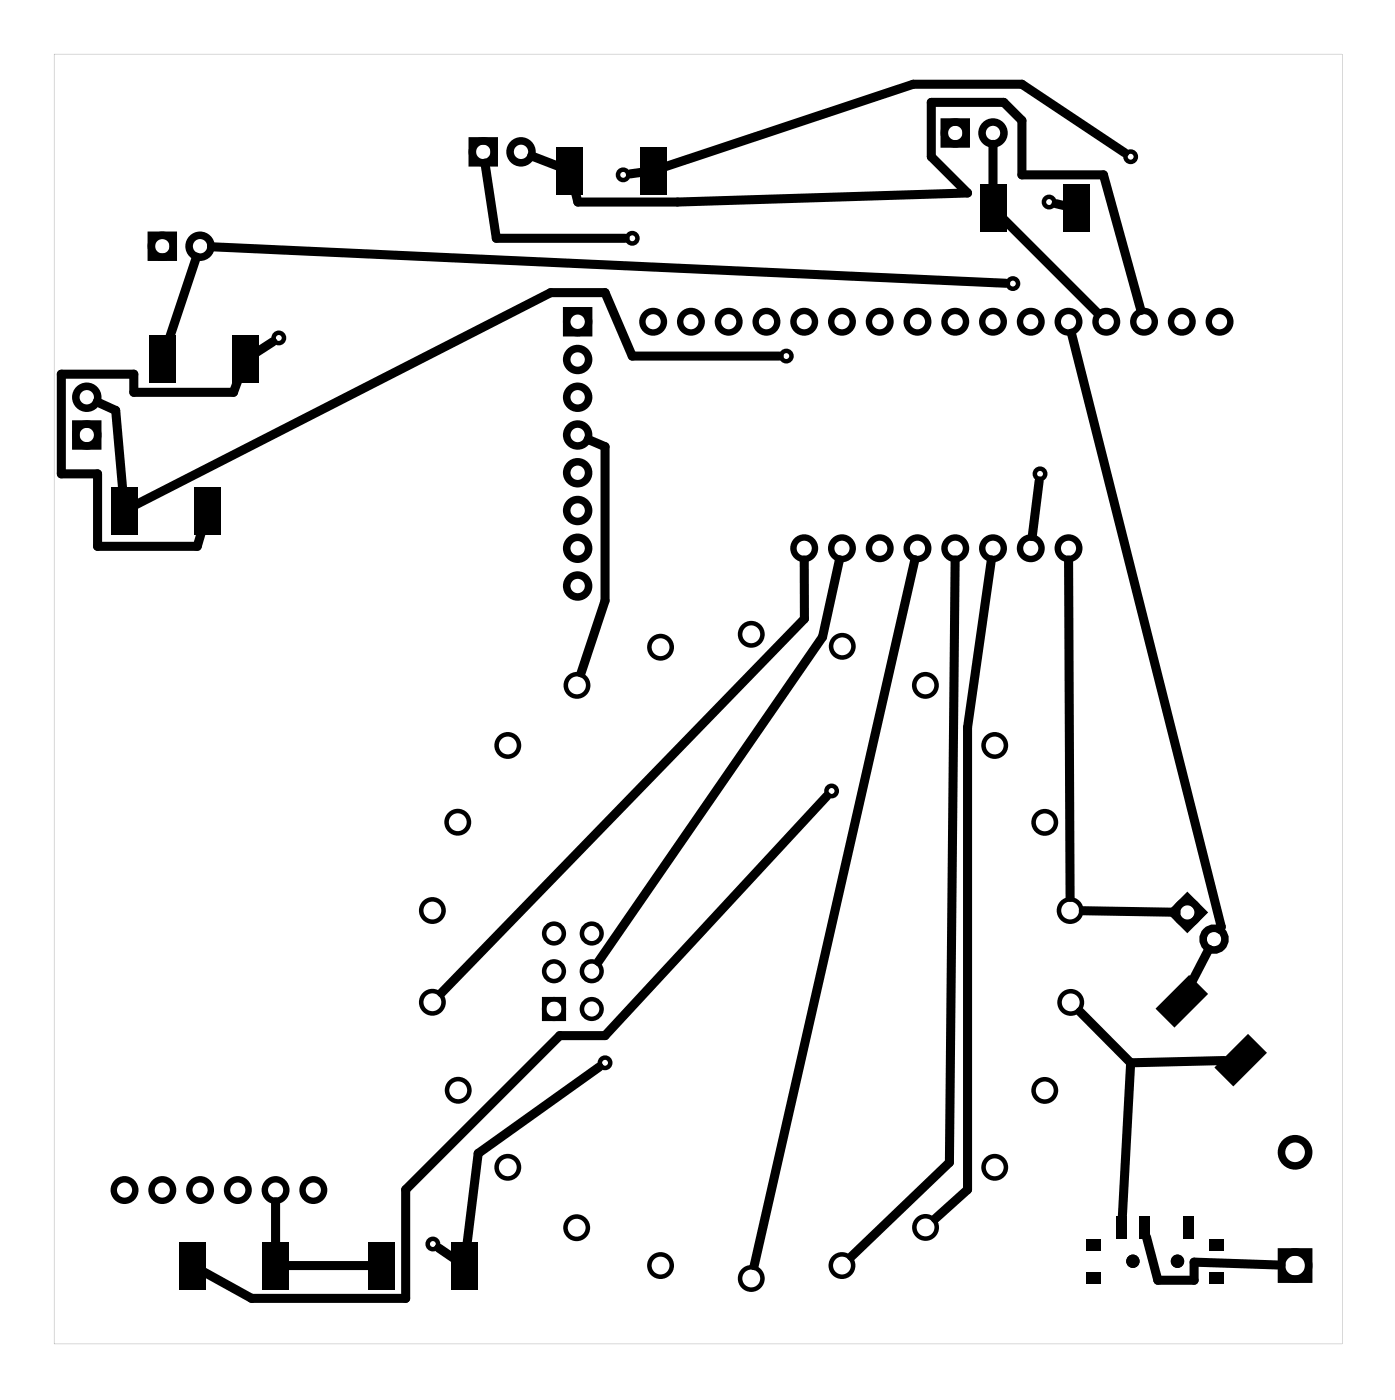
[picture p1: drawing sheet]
<svg xmlns="http://www.w3.org/2000/svg" width="94mm" height="94mm" viewBox="0 0 94 94" stroke-linecap="round" stroke-linejoin="round" font-family="sans-serif">
<g fill="#000">
<path d="M37.4 9.9h1.8v3.2h-1.8zM43 9.9h1.8v3.2h-1.8zM65.9 12.4h1.8v3.2h-1.8zM71.5 12.4h1.8v3.2h-1.8zM7.5 32.7h1.8v3.2h-1.8zM10 22.6h1.8v3.2h-1.8zM13.1 32.7h1.8v3.2h-1.8zM15.6 22.6h1.8v3.2h-1.8zM77.7 67.9l2.3-2.3 1.3 1.3-2.3 2.2zM81.7 71.8l2.3-2.2 1.2 1.2-2.2 2.3zM12 83.5h1.8v3.2h-1.8zM17.6 83.5h1.8v3.2h-1.8z"/>
<path d="M24.7 83.5h1.8v3.2h-1.8zM30.3 83.5h1.8v3.2h-1.8zM73.1 85.6h1v.8h-1zM73.1 83.4h1v.8h-1zM75.1 81.9h.7v1.5h-.7zM76.6 81.9h.7v1.5h-.7zM79.6 81.9h.7v1.5h-.7zM81.4 83.4h1v.8h-1zM81.4 85.6h1v.8h-1z"/>
<path d="M3.6 3.6v86.8h86.7v-86.8zM3.6 3.6h86.7v86.8h-86.7z"/>
</g>
<g fill="none" stroke="#000" stroke-width=".3">
<path d="M36.6 67.2h1.3v1.3h-1.3z"/>
<circle cx="41.9" cy="11.8" r=".35"/>
<circle cx="42.5" cy="16" r=".35"/>
<circle cx="68.1" cy="19.1" r=".35"/>
<circle cx="70.6" cy="13.6" r=".35"/>
<circle cx="76.1" cy="10.5" r=".35"/>
<circle cx="18.8" cy="22.7" r=".35"/>
<circle cx="52.9" cy="24" r=".35"/>
<circle cx="70" cy="31.9" r=".35"/>
<circle cx="30.8" cy="55.3" r=".75"/>
<circle cx="34.2" cy="50.2" r=".75"/>
<circle cx="38.8" cy="46.1" r=".75"/>
<circle cx="44.4" cy="43.5" r=".75"/>
<circle cx="50.5" cy="42.7" r=".75"/>
<circle cx="55.9" cy="53.2" r=".35"/>
<circle cx="56.7" cy="43.5" r=".75"/>
<circle cx="62.2" cy="46.1" r=".75"/>
<circle cx="66.9" cy="50.2" r=".75"/>
<circle cx="70.3" cy="55.3" r=".75"/>
<circle cx="29.1" cy="67.4" r=".75"/>
<circle cx="29.1" cy="61.3" r=".75"/>
<circle cx="30.8" cy="73.4" r=".75"/>
<circle cx="34.2" cy="78.5" r=".75"/>
<circle cx="37.3" cy="67.9" r=".66"/>
<circle cx="37.3" cy="65.3" r=".66"/>
<circle cx="37.3" cy="62.8" r=".66"/>
<circle cx="39.8" cy="65.3" r=".66"/>
<circle cx="39.8" cy="67.9" r=".66"/>
<circle cx="39.8" cy="62.8" r=".66"/>
<circle cx="40.7" cy="71.5" r=".35"/>
<circle cx="66.9" cy="78.5" r=".75"/>
<circle cx="70.3" cy="73.4" r=".75"/>
<circle cx="72" cy="61.3" r=".75"/>
<circle cx="72" cy="67.4" r=".75"/>
<circle cx="29.1" cy="83.7" r=".35"/>
<circle cx="38.8" cy="82.6" r=".75"/>
<circle cx="44.4" cy="85.1" r=".75"/>
<circle cx="50.5" cy="86" r=".75"/>
<circle cx="56.6" cy="85.1" r=".75"/>
<circle cx="62.3" cy="82.6" r=".75"/>
</g>
<g fill="#000">
<circle cx="76.2" cy="84.9" r=".45"/>
<circle cx="79.2" cy="84.9" r=".45"/>
</g>
<g fill="none" stroke="#000" stroke-width=".51">
<path d="M10.2 15.8h1.5v1.5h-1.5zM31.8 9.5h1.4v1.5h-1.4zM63.5 8.2h1.5v1.5h-1.5zM5.1 28.5h1.5v1.5h-1.5zM78.8 61.4l1.1-1.1 1 1.1-1 1zM86.2 84.2h1.8v1.9h-1.8z"/>
<circle cx="10.9" cy="16.6" r=".74"/>
<circle cx="13.5" cy="16.6" r=".74"/>
<circle cx="32.5" cy="10.2" r=".74"/>
<circle cx="35" cy="10.2" r=".74"/>
<circle cx="64.3" cy="8.9" r=".74"/>
<circle cx="66.8" cy="8.9" r=".74"/>
<circle cx="5.8" cy="26.7" r=".74"/>
<circle cx="5.8" cy="29.3" r=".74"/>
<circle cx="38.9" cy="24.2" r=".74"/>
<circle cx="38.9" cy="21.6" r=".74"/>
<circle cx="38.9" cy="26.7" r=".74"/>
<circle cx="38.9" cy="29.3" r=".74"/>
<circle cx="38.9" cy="34.3" r=".74"/>
<circle cx="38.9" cy="36.9" r=".74"/>
<circle cx="38.9" cy="39.4" r=".74"/>
<circle cx="38.9" cy="31.8" r=".74"/>
<circle cx="79.9" cy="61.4" r=".74"/>
<circle cx="81.7" cy="63.2" r=".74"/>
<circle cx="87.1" cy="77.5" r=".91"/>
<circle cx="87.1" cy="85.1" r=".91"/>
</g>
<g fill="none" stroke="#000" stroke-width=".43">
<circle cx="43.9" cy="21.6" r=".72"/>
<circle cx="46.5" cy="21.6" r=".72"/>
<circle cx="49" cy="21.6" r=".72"/>
<circle cx="51.6" cy="21.6" r=".72"/>
<circle cx="54.1" cy="36.9" r=".72"/>
<circle cx="54.1" cy="21.6" r=".72"/>
<circle cx="56.6" cy="36.9" r=".72"/>
<circle cx="56.6" cy="21.6" r=".72"/>
<circle cx="59.2" cy="36.9" r=".72"/>
<circle cx="59.2" cy="21.6" r=".72"/>
<circle cx="61.7" cy="36.9" r=".72"/>
<circle cx="61.7" cy="21.6" r=".72"/>
<circle cx="64.3" cy="36.9" r=".72"/>
<circle cx="64.3" cy="21.6" r=".72"/>
<circle cx="66.8" cy="36.9" r=".72"/>
<circle cx="66.8" cy="21.6" r=".72"/>
<circle cx="69.3" cy="36.9" r=".72"/>
<circle cx="69.3" cy="21.6" r=".72"/>
<circle cx="71.9" cy="36.9" r=".72"/>
<circle cx="71.9" cy="21.6" r=".72"/>
<circle cx="74.4" cy="21.6" r=".72"/>
<circle cx="77" cy="21.6" r=".72"/>
<circle cx="79.5" cy="21.6" r=".72"/>
<circle cx="82" cy="21.6" r=".72"/>
<circle cx="8.4" cy="80.1" r=".72"/>
<circle cx="10.9" cy="80.1" r=".72"/>
<circle cx="13.5" cy="80.1" r=".72"/>
<circle cx="16" cy="80.1" r=".72"/>
<circle cx="18.5" cy="80.1" r=".72"/>
<circle cx="21.1" cy="80.1" r=".72"/>
</g>
<path d="M38.1 20.9h1.5v1.5h-1.5z" fill="none" stroke="#000" stroke-width=".41"/>
<g fill="none" stroke="#000" stroke-width=".61">
<path d="M13.2 17.3l-1.8 5.4M14.2 16.6l53.5 2.5M32.6 11l.8 5h8.6M35.8 10.5l1.8 .7M38.7 12.9l.2 .7h6.7l19.5-.6-2.5-2.5v-3.6h4.9l1.2 1.2v3.7h5.5l2.5 9.1M43.2 11.6l-.8 .1M66.8 9.7v2.9M67.6 14.8l6.3 6.3M71 13.7l.6 .1M75.7 10.3l-7-4.6h-7.3l-16.7 5.5M6.5 27l1.3 .6 .4 5.3M16 25.6l-.3 .8h-6.7v-1.2h-4.9v6.7h2.5v4.9h6.7l.2-1"/>
<path d="M18.4 23l-1.1 .7M39.6 29.6l1.1 .5v10.3l-1.6 4.9M52.4 24h-9.9l-1.8-4.3h-3.7l-27.9 14.3M54.1 37.7v3.9l-24.4 25.2M56.5 37.7l-1.2 5.2-15 21.8M61.5 37.7l-10.8 47.5M64.3 37.7l-.4 40.5-6.6 6.3M66.7 37.7l-1.6 11.3v31l-2.2 2M69.9 32.4l-.5 3.7M71.9 37.7l.1 22.7M72.1 22.4l10.1 40-.1 .1M55.6 53.6l-14.9 16.1h-3l-10.4 10.3v7.4h-10.4l-3.2-1.8"/>
<path d="M40.3 71.8l-8.1 5.8-.8 6.1M72.6 68.1l3.5 3.4M72.9 61.3l6.2 .1M76.1 71.5l-.6 10.5M81.3 63.9l-1.1 2.1M82.4 71.4l-6.3 .1M18.5 80.9v2.8M19.3 85.1h5.6M29.5 84l1 .6M77.1 83.2l.8 2.9h2.4v-1.2l5.9 .2"/>
</g>
</svg>
